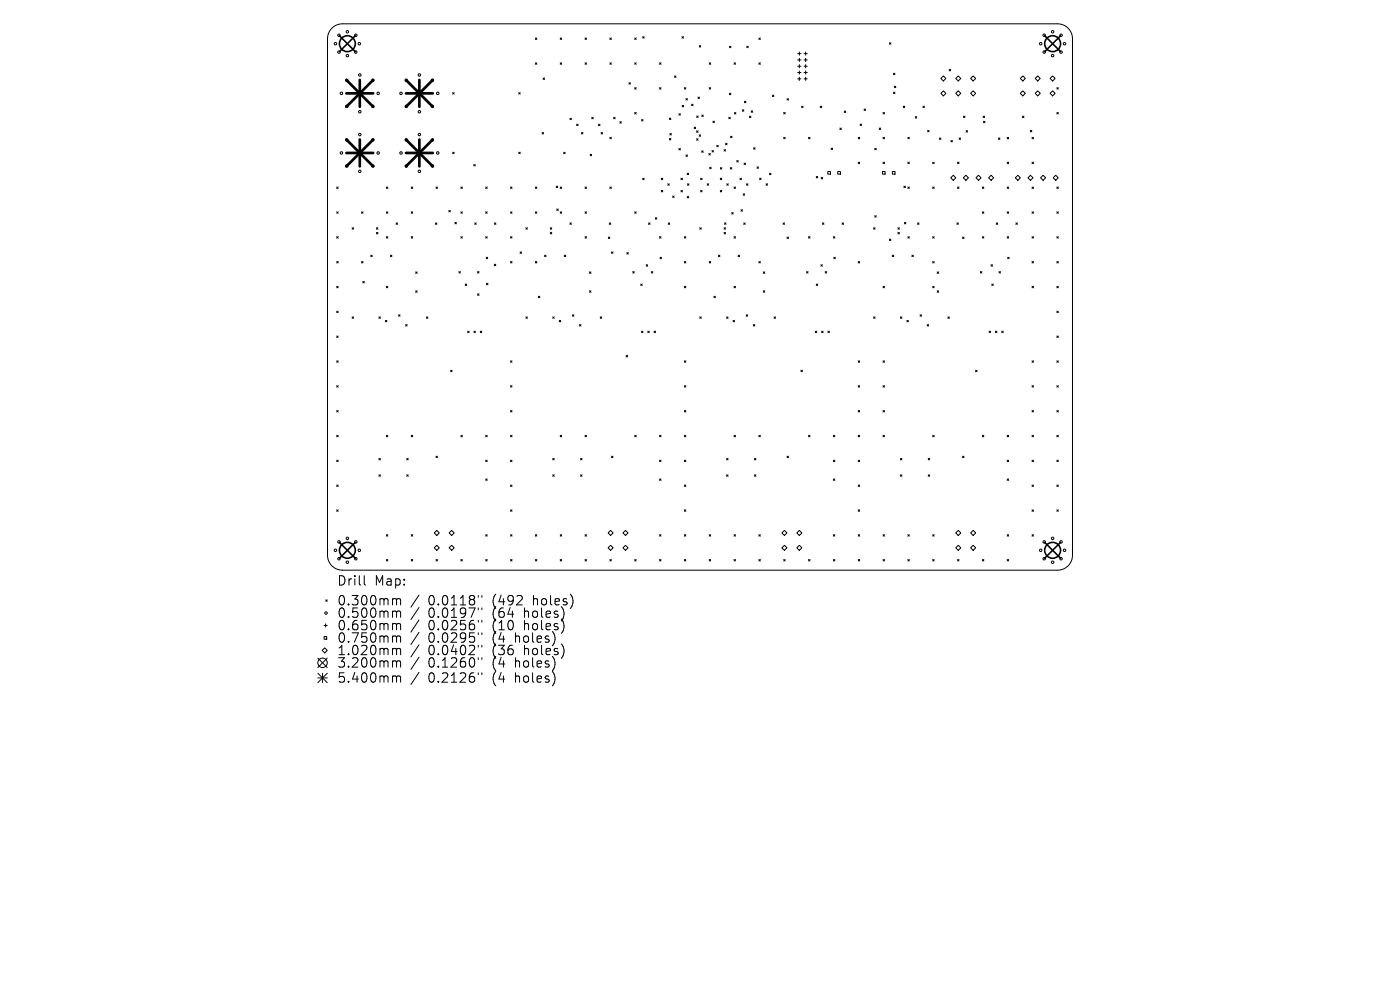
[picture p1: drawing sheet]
<svg xmlns="http://www.w3.org/2000/svg" width="297mm" height="210mm" viewBox="0 0 297 210" stroke-linecap="round" stroke-linejoin="round" font-family="sans-serif">
<defs><g id="words">
<g font-size="2.8">
<text x="71.4" y="124.5">Drill</text>
<text x="79.4" y="124.5">Map:</text>
<text x="71.4" y="128.7">0.300mm</text>
<text x="71.4" y="131.3">0.500mm</text>
<text x="90.9" y="128.7">0.0118&quot;</text>
<text x="90.9" y="131.3">0.0197&quot;</text>
<text x="104.6" y="128.7">(492</text>
<text x="104.6" y="131.3">(64</text>
<text x="111.5" y="131.3">holes)</text>
<text x="113.4" y="128.7">holes)</text>
<text x="71.4" y="134">0.650mm</text>
<text x="71.4" y="136.6">0.750mm</text>
<text x="90.9" y="134">0.0256&quot;</text>
<text x="90.9" y="136.6">0.0295&quot;</text>
<text x="104.6" y="134">(10</text>
<text x="104.6" y="136.6">(4</text>
<text x="109.6" y="136.6">holes)</text>
<text x="111.5" y="134">holes)</text>
<text x="71.4" y="139.3">1.020mm</text>
<text x="71.4" y="141.9">3.200mm</text>
<text x="90.9" y="139.3">0.0402&quot;</text>
<text x="90.9" y="141.9">0.1260&quot;</text>
<text x="104.6" y="139.3">(36</text>
<text x="104.6" y="141.9">(4</text>
<text x="109.6" y="141.9">holes)</text>
<text x="111.5" y="139.3">holes)</text>
<text x="71.4" y="145.1">5.400mm</text>
<text x="90.9" y="145.1">0.2126&quot;</text>
<text x="104.6" y="145.1">(4</text>
<text x="109.6" y="145.1">holes)</text>
</g>
</g></defs>
<g fill="none" stroke="#000" stroke-width=".21">
<path d="M70.5 5.9l.9-.6 1.2-.2h151.8a3.2 3.2 0 0 1 3.1 3.1v109.6a3.2 3.2 0 0 1-3.1 3.2h-151.8a3.2 3.2 0 0 1-3.1-3.2v-109.6l.3-1.4zM96 19.6l.3 .4M96.3 19.6l-.3 .4M110 19.6l.4 .4M110.4 19.6l-.4 .4M113.6 8.1l.3 .3M113.6 13.3l.3 .3M113.9 8.1l-.3 .3M113.9 13.3l-.3 .3M115.2 16.5l.3 .4M115.5 16.5l-.3 .4M118.8 8.1l.4 .3"/>
<path d="M118.8 13.3l.4 .3M119.2 8.1l-.4 .3M119.2 13.3l-.4 .3M124.1 8.1l.3 .3M124.1 13.3l.3 .3M124.4 13.3l-.3 .3M124.4 8.1l-.3 .3M129.4 13.3l.3 .3M129.4 8.1l.3 .3M129.7 8.1l-.3 .3M129.7 13.3l-.3 .3M133.4 17.5l.4 .4"/>
<path d="M133.8 17.5l-.4 .4M134.6 13.3l.4 .3M134.6 8.1l.4 .3M134.6 18.6l.4 .3M135 8.1l-.4 .3M135 13.3l-.4 .3M135 18.6l-.4 .3M136.3 7.8l.4 .3M136.7 7.8l-.4 .3M139.9 18.6l.3 .3M139.9 13.3l.3 .3M140.2 18.6l-.3 .3"/>
<path d="M140.2 13.3l-.3 .3M143.1 16.1l.3 .3M143.4 16.1l-.3 .3M144.7 7.8l.3 .3M145 7.8l-.3 .3M145.2 18.6l.3 .3M145.5 18.6l-.3 .3M148.3 9.7l.4 .3M148.7 9.7l-.4 .3M150.5 13.3l.3 .3M150.5 18.6l.3 .3M150.8 13.3l-.3 .3"/>
<path d="M150.8 18.6l-.3 .3M154.7 19.8l.3 .3M154.7 9.8l.4 .3M155 19.8l-.3 .3M155.1 9.8l-.4 .3M155.7 13.3l.3 .3M156 13.3l-.3 .3M158.4 9.8l.3 .3M158.7 9.8l-.3 .3M161 8.1l.3 .3M161 13.3l.3 .3M161.3 8.1l-.3 .3"/>
<path d="M161.3 13.3l-.3 .3M169.2 11.4h.7M169.2 12.7h.7M169.2 14.1h.7M169.2 15.4h.7M169.2 16.7h.7M169.6 11v.7M169.6 12.4v.7M169.6 13.7v.7M169.6 15v.7M169.6 16.4v.7M170.6 11.4h.7"/>
<path d="M170.6 12.7h.7M170.6 14.1h.7M170.6 15.4h.7M170.6 16.7h.7M170.9 11v.7M170.9 12.4v.7M170.9 13.7v.7M170.9 15v.7M170.9 16.4v.7M188.7 9.1l.3 .3M189 9.1l-.3 .3M189.5 15.5l.4 .3"/>
<path d="M189.5 19.5l.4 .4M189.7 18.3l.3 .3M189.9 15.5l-.4 .3M189.9 19.5l-.4 .4M190 18.3l-.3 .3M199.6 16.6l.5-.5 .6 .5-.6 .6zM199.6 19.8l.5-.5 .6 .5-.6 .5zM201.4 14.7l.3 .3M201.7 14.7l-.3 .3M202.8 19.8l.5-.5 .5 .5-.5 .5zM203.3 16.1l.5 .5-.5 .6-.5-.6zM205.9 19.8l.6-.5 .5 .5-.5 .5z"/>
<path d="M206.5 16.1l.5 .5-.5 .6-.6-.6zM216.4 19.8l.6-.5 .5 .5-.5 .5zM217 16.1l.5 .5-.5 .6-.6-.6zM220.1 16.1l.6 .5-.6 .6-.5-.6zM220.1 19.3l.6 .5-.6 .5-.5-.5zM222.8 19.8l.5-.5 .5 .5-.5 .5zM223.3 16.1l.5 .5-.5 .6-.5-.6zM224.2 18.6l.3 .3M224.5 18.6l-.3 .3M71.4 39.7l.3 .3M71.7 39.7l-.3 .3M82 39.7l.3 .3"/>
<path d="M82.3 39.7l-.3 .3M87.2 39.7l.3 .3M87.5 39.7l-.3 .3M92.5 39.7l.3 .3M92.8 39.7l-.3 .3M96 32.3l.3 .3M96.3 32.3l-.3 .3M97.8 39.7l.3 .3M98.1 39.7l-.3 .3M100.5 34.9l.3 .3M100.8 34.9l-.3 .3M103 39.7l.4 .3"/>
<path d="M103.4 39.7l-.4 .3M108.3 39.7l.3 .3M108.6 39.7l-.3 .3M110 32.3l.4 .3M110.4 32.3l-.4 .3M113.6 39.7l.3 .3M113.9 39.7l-.3 .3M115 28.1l.3 .3M115.3 28.1l-.3 .3M118 39.5l.3 .3M118.3 39.5l-.3 .3M118.8 39.7l.4 .3"/>
<path d="M119.2 39.7l-.4 .3M119.6 32.3l.3 .3M119.9 32.3l-.3 .3M120.9 25.1l.3 .3M121.2 25.1l-.3 .3M122.3 26.3l.3 .4M122.6 26.3l-.3 .4M123.3 28.1l.4 .3M123.7 28.1l-.4 .3M124.1 39.7l.3 .3M124.4 39.7l-.3 .3M125.2 32.7l.3 .3"/>
<path d="M125.5 32.7l-.3 .3M125.5 24.9l.4 .3M125.9 24.9l-.4 .3M127 26.3l.3 .4M127.3 26.3l-.3 .4M127.5 28.1l.3 .3M127.8 28.1l-.3 .3M129.4 29.1l.3 .3M129.4 39.7l.3 .3M129.7 39.7l-.3 .3M129.7 29.1l-.3 .3M130.2 24.9l.3 .3"/>
<path d="M130.5 24.9l-.3 .3M131.5 25.8l.3 .3M131.8 25.8l-.3 .3M134.6 23.9l.4 .3M135 23.9l-.4 .3M136.1 25.4l.3 .3M136.3 37.8l.4 .3M136.4 25.4l-.3 .3M136.7 37.8l-.4 .3M140.3 37.8l.3 .3M140.6 37.8l-.3 .3M141.7 39l.3 .3"/>
<path d="M142 39l-.3 .3M142 25.1l.3 .3M142 29.4l.3 .3M142.1 28.3l.3 .3M142.3 25.1l-.3 .3M142.3 29.4l-.3 .3M142.4 28.3l-.3 .3M144 24.1l.3 .3M144 31.5l.3 .3M144.3 24.1l-.3 .3M144.3 31.5l-.3 .3M144.5 37.8l.3 .3"/>
<path d="M144.7 22.4l.3 .3M144.8 37.8l-.3 .3M145 22.4l-.3 .3M145.5 20.9l.3 .3M145.5 32.9l.3 .3M145.8 36.7l.3 .3M145.8 20.9l-.3 .3M145.8 32.9l-.3 .3M145.8 39l.4 .3M146.1 36.7l-.3 .3M146.2 39l-.4 .3M146.7 22.1l.3 .3"/>
<path d="M147 22.1l-.3 .3M147.3 27l.3 .3M147.6 27l-.3 .3M147.8 27.8l.3 .3M147.8 29.4l.3 .3M147.8 24.6l.3 .3M148.1 20.6l.3 .3M148.1 27.8l-.3 .3M148.1 29.4l-.3 .3M148.1 24.6l-.3 .3M148.3 28.6l.3 .3M148.4 20.6l-.3 .3"/>
<path d="M148.6 37.8l.3 .3M148.6 28.6l-.3 .3M148.9 32l.3 .3M148.9 24.4l.3 .3M148.9 37.8l-.3 .3M149.2 32l-.3 .3M149.2 24.4l-.3 .3M150 39l.3 .3M150.3 39l-.3 .3M150.4 32.6l.3 .3M150.6 35.5l.3 .3M150.7 32.6l-.3 .3"/>
<path d="M150.9 35.5l-.3 .3M151 31.9l.4 .4M151.2 25.7l.4 .3M151.4 31.9l-.4 .4M151.6 25.7l-.4 .3M152.1 30.8l.3 .3M152.4 30.8l-.3 .3M152.8 37.8l.3 .3M152.8 35.6l.3 .3M153.1 37.8l-.3 .3M153.1 35.6l-.3 .3M153.6 31.7l.3 .3"/>
<path d="M153.9 31.7l-.3 .3M153.9 30.4l.3 .3M154.2 39l.3 .3M154.2 30.4l-.3 .3M154.5 39l-.3 .3M154.6 24.9l.3 .3M154.9 24.9l-.3 .3M154.9 35.6l.3 .3M155 28.9l.3 .3M155.2 35.6l-.3 .3M155.3 28.9l-.3 .3M155.7 39.7l.3 .3"/>
<path d="M155.8 23.9l.3 .3M156 39.7l-.3 .3M156.1 23.9l-.3 .3M156.3 34.1l.3 .3M156.6 34.1l-.3 .3M157 37.8l.3 .3M157.3 37.8l-.3 .3M157.5 23.3l.3 .3M157.8 23.3l-.3 .3M157.8 34.6l.4 .3M157.9 21.5l.3 .3M158.2 34.6l-.4 .3"/>
<path d="M158.2 21.5l-.3 .3M158.4 39l.3 .3M158.7 39l-.3 .3M159 24.7l.3 .3M159.3 24.7l-.3 .3M159.4 23.5l.3 .3M159.7 23.5l-.3 .3M159.9 31.3l.3 .3M160.2 31.3l-.3 .3M160.6 35.4l.3 .3M160.9 35.4l-.3 .3M161.1 37.8l.4 .3"/>
<path d="M161.5 37.8l-.4 .3M162.5 39l.3 .3M162.8 39l-.3 .3M163.2 36.8l.4 .3M163.6 36.8l-.4 .3M163.9 20.2l.3 .3M164.2 20.2l-.3 .3M166.3 29.1l.3 .3M166.3 23.9l.3 .3M166.6 23.9l-.3 .3M166.6 29.1l-.3 .3M167 20.9l.3 .3"/>
<path d="M167.3 20.9l-.3 .3M170.1 22.5l.3 .3M170.4 22.5l-.3 .3M171.5 29.1l.3 .3M171.8 29.1l-.3 .3M173.2 37.4l.3 .3M173.5 37.4l-.3 .3M174 22.5l.3 .3M174.2 37.6l.3 .4M174.3 22.5l-.3 .3M174.5 37.6l-.3 .4M175.6 36.4h.6v.5h-.6z"/>
<path d="M176.3 31.4l.3 .3M176.6 31.4l-.3 .3M177.7 36.4h.6v.5h-.6zM178.2 27.2l.3 .3M178.5 27.2l-.3 .3M179.1 23.5l.3 .4M179.4 23.5l-.3 .4M182.1 34.4l.3 .3M182.1 29.1l.3 .3M182.4 29.1l-.3 .3M182.4 34.4l-.3 .3M182.5 26.3l.3 .3"/>
<path d="M182.8 26.3l-.3 .3M183.3 23.1l.3 .3M183.6 23.1l-.3 .3M185.6 31.5l.3 .3M185.9 31.5l-.3 .3M186.5 27.2l.3 .3M186.8 27.2l-.3 .3M187.2 36.4h.6v.5h-.6zM187.3 34.4l.3 .3M187.3 23.9l.3 .3M187.3 29.1l.3 .3M187.6 23.9l-.3 .3"/>
<path d="M187.6 34.4l-.3 .3M187.6 29.1l-.3 .3M189.3 36.4h.6v.5h-.6zM191.6 22.5l.3 .3M191.8 39.5l.3 .3M191.9 22.5l-.3 .3M192.1 39.5l-.3 .3M192.6 39.7l.3 .3M192.6 29.1l.3 .3M192.6 34.4l.3 .3M192.9 34.4l-.3 .3M192.9 39.7l-.3 .3"/>
<path d="M192.9 29.1l-.3 .3M194.2 24.7l.3 .4M194.5 24.7l-.3 .4M195.8 22.5l.3 .3M196.1 22.5l-.3 .3M196.8 27.7l.3 .3M197.1 27.7l-.3 .3M197.9 34.4l.3 .3M197.9 39.7l.3 .3M198.2 34.4l-.3 .3M198.2 39.7l-.3 .3M199.3 29.3l.3 .3"/>
<path d="M199.6 29.3l-.3 .3M201.7 37.7l.5-.5 .6 .5-.6 .6zM201.7 29.8l.3 .3M202 29.8l-.3 .3M203.1 39.7l.3 .3M203.1 34.4l.3 .3M203.4 39.7l-.3 .3M203.4 34.4l-.3 .3M203.5 29.3l.3 .3M203.8 29.3l-.3 .3M204.4 24.6l.3 .3M204.7 24.6l-.3 .3"/>
<path d="M204.9 37.2l.5 .5-.5 .6-.5-.6zM205 27.7l.3 .3M205.3 27.7l-.3 .3M207.6 37.2l.5 .5-.5 .6-.5-.6zM208.4 39.7l.3 .3M208.6 24.6l.3 .3M208.6 25.7l.4 .3M208.7 39.7l-.3 .3M208.9 24.6l-.3 .3M209 25.7l-.4 .3M209.7 37.7l.6-.5 .5 .5-.5 .6zM211.8 29.3l.3 .3"/>
<path d="M212.1 29.3l-.3 .3M213.7 29.1l.3 .3M213.7 34.4l.3 .3M213.7 39.7l.3 .3M214 34.4l-.3 .3M214 39.7l-.3 .3M214 29.1l-.3 .3M215.4 37.7l.5-.5 .6 .5-.6 .6zM216.9 24.6l.3 .3M217.2 24.6l-.3 .3M218.6 27.7l.3 .3M218.6 37.2l.5 .5-.5 .6-.5-.6z"/>
<path d="M218.9 27.7l-.3 .3M218.9 34.4l.4 .3M218.9 29.1l.4 .3M218.9 39.7l.4 .3M219.3 29.1l-.4 .3M219.3 34.4l-.4 .3M219.3 39.7l-.4 .3M221.3 37.2l.5 .5-.5 .6-.6-.6zM223.4 37.7l.6-.5 .5 .5-.5 .6zM224.2 23.9l.3 .3M224.2 39.7l.3 .3M224.5 23.9l-.3 .3"/>
<path d="M224.5 39.7l-.3 .3M71.4 44.9l.3 .3M71.4 50.2l.3 .3M71.4 55.5l.3 .3M71.7 44.9l-.3 .3M71.7 50.2l-.3 .3M71.7 55.5l-.3 .3M74.7 48.3l.3 .3M75 48.3l-.3 .3M76.7 44.9l.3 .3M76.7 55.5l.3 .3M77 59.7l.3 .3"/>
<path d="M77 44.9l-.3 .3M77 55.5l-.3 .3M77.3 59.7l-.3 .3M78.7 54.1l.3 .3M79 54.1l-.3 .3M79.9 48.3l.3 .3M79.9 49.3l.3 .3M80.2 48.3l-.3 .3M80.2 49.3l-.3 .3M82 50.2l.3 .3M82 44.9l.3 .3M82.3 44.9l-.3 .3"/>
<path d="M82.3 50.2l-.3 .3M82.8 54.1l.3 .3M83.1 54.1l-.3 .3M84 47.3l.3 .3M84.3 47.3l-.3 .3M87.2 44.9l.3 .3M87.2 50.2l.3 .3M87.5 44.9l-.3 .3M87.5 50.2l-.3 .3M88.2 57.7l.3 .3M88.5 57.7l-.3 .3M92.4 47.3l.3 .3"/>
<path d="M92.7 47.3l-.3 .3M95.2 44.6l.3 .4M95.5 44.6l-.3 .4M96.5 47.2l.3 .3M96.8 47.2l-.3 .3M97.4 57.6l.3 .3M97.7 57.6l-.3 .3M97.8 44.9l.3 .3M97.8 50.2l.3 .3M98.1 44.9l-.3 .3M98.1 50.2l-.3 .3M100.7 47.3l.3 .3"/>
<path d="M101 47.3l-.3 .3M101.3 57.6l.3 .3M101.6 57.6l-.3 .3M103 50.2l.4 .3M103 44.9l.4 .3M103.1 54.6l.4 .3M103.4 44.9l-.4 .3M103.4 50.2l-.4 .3M103.5 54.6l-.4 .3M104.9 56.1l.3 .3M104.9 47.3l.3 .3M105.2 56.1l-.3 .3"/>
<path d="M105.2 47.3l-.3 .3M108.3 50.2l.3 .3M108.3 44.9l.3 .3M108.3 55.5l.3 .3M108.6 44.9l-.3 .3M108.6 55.5l-.3 .3M108.6 50.2l-.3 .3M110.3 53.4l.3 .3M110.6 53.4l-.3 .3M111.6 48.3l.3 .3M111.9 48.3l-.3 .3M113.6 55.5l.3 .3"/>
<path d="M113.6 44.9l.3 .3M113.9 55.5l-.3 .3M113.9 44.9l-.3 .3M115.5 54.1l.3 .3M115.8 54.1l-.3 .3M116.7 48.3l.4 .3M116.7 49.3l.4 .3M117.1 48.3l-.4 .3M117.1 49.3l-.4 .3M118.1 44.3l.3 .3M118.4 44.3l-.3 .3M118.8 44.9l.4 .3"/>
<path d="M119.2 44.9l-.4 .3M119.7 54.1l.3 .3M120 54.1l-.3 .3M120.9 47.3l.3 .3M121.2 47.3l-.3 .3M124.1 50.2l.3 .3M124.1 44.9l.3 .3M124.4 44.9l-.3 .3M124.4 50.2l-.3 .3M125.1 57.7l.3 .3M125.4 57.7l-.3 .3M129.1 50.3l.3 .3"/>
<path d="M129.2 47.3l.4 .3M129.4 50.3l-.3 .3M129.6 47.3l-.4 .3M129.7 53.4l.3 .3M130 53.4l-.3 .3M133 53.6l.3 .3M133.3 53.6l-.3 .3M134.2 57.6l.3 .3M134.5 57.6l-.3 .3M134.6 44.9l.4 .3M135 44.9l-.4 .3M137.1 56.2l.3 .3"/>
<path d="M137.4 56.2l-.3 .3M137.6 47.3l.3 .3M137.9 47.3l-.3 .3M138.2 57.6l.3 .3M138.5 57.6l-.3 .3M139 46.2l.3 .3M139.3 46.2l-.3 .3M139.9 50.2l.3 .3M140 54.6l.3 .3M140.2 50.2l-.3 .3M140.3 40.4l.3 .3M140.3 54.6l-.3 .3"/>
<path d="M140.6 40.4l-.3 .3M141.8 47.3l.3 .3M142.1 47.3l-.3 .3M142.7 41.6l.3 .3M143 41.6l-.3 .3M144.5 40.4l.3 .3M144.8 40.4l-.3 .3M145.2 50.2l.3 .3M145.2 55.5l.3 .3M145.5 50.2l-.3 .3M145.5 55.5l-.3 .3M145.8 41.7l.3 .3"/>
<path d="M146.1 41.7l-.3 .3M148.4 48.3l.4 .3M148.6 40.4l.3 .3M148.8 48.3l-.4 .3M148.9 40.4l-.3 .3M150.5 55.5l.3 .3M150.8 55.5l-.3 .3M152.4 54.1l.3 .3M152.7 54.1l-.3 .3M152.8 40.4l.3 .3M153.1 40.4l-.3 .3M153.6 48.3l.3 .3"/>
<path d="M153.6 49.3l.3 .3M153.7 47.3l.3 .3M153.9 48.3l-.3 .3M153.9 49.3l-.3 .3M154 47.3l-.3 .3M155.2 45.1l.3 .3M155.5 45.1l-.3 .3M155.7 50.2l.3 .3M156 50.2l-.3 .3M156.6 54.1l.3 .3M156.9 54.1l-.3 .3M157.2 44.5l.3 .3"/>
<path d="M157.5 44.5l-.3 .3M157.7 41.1l.3 .3M157.8 47.3l.3 .3M158 41.1l-.3 .3M158.1 47.3l-.3 .3M161 55.5l.3 .3M161.3 55.5l-.3 .3M161.9 57.7l.4 .3M162.3 57.7l-.4 .3M166.1 47.3l.3 .3M166.4 47.3l-.3 .3M167 50.3l.3 .3"/>
<path d="M167.3 50.3l-.3 .3M171.1 57.6l.3 .3M171.4 57.6l-.3 .3M171.5 50.2l.3 .3M171.8 50.2l-.3 .3M174.1 56.2l.4 .3M174.5 56.2l-.4 .3M174.5 47.3l.3 .3M174.8 47.3l-.3 .3M175.1 57.6l.3 .3M175.4 57.6l-.3 .3M176.8 50.2l.3 .3"/>
<path d="M176.9 54.6l.3 .3M177.1 50.2l-.3 .3M177.2 54.6l-.3 .3M178.6 47.3l.4 .3M179 47.3l-.4 .3M182.1 55.5l.3 .3M182.4 55.5l-.3 .3M185.3 48.3l.3 .3M185.6 45.8l.3 .3M185.6 48.3l-.3 .3M185.9 45.8l-.3 .3M188.7 50.7l.3 .3"/>
<path d="M189 50.7l-.3 .3M189.3 54.1l.3 .3M189.6 54.1l-.3 .3M190.5 48.3l.3 .3M190.5 49.3l.3 .3M190.8 48.3l-.3 .3M190.8 49.3l-.3 .3M191.9 47.2l.3 .3M192.2 47.2l-.3 .3M192.6 50.2l.3 .3M192.9 50.2l-.3 .3M193.5 54.1l.3 .3"/>
<path d="M193.8 54.1l-.3 .3M194.7 47.3l.3 .3M195 47.3l-.3 .3M197.9 55.5l.3 .3M197.9 50.2l.3 .3M198.2 50.2l-.3 .3M198.2 55.5l-.3 .3M198.8 57.7l.3 .3M199.1 57.7l-.3 .3M203 47.3l.3 .3M203.3 47.3l-.3 .3M204.2 50.3l.3 .3"/>
<path d="M204.5 50.3l-.3 .3M208 57.6l.3 .3M208.3 57.6l-.3 .3M208.4 44.9l.3 .3M208.4 50.2l.3 .3M208.7 44.9l-.3 .3M208.7 50.2l-.3 .3M210.2 56.2l.4 .3M210.6 56.2l-.4 .3M211.3 47.3l.4 .3M211.7 47.3l-.4 .3M211.9 57.6l.4 .3"/>
<path d="M212.3 57.6l-.4 .3M213.7 50.2l.3 .3M213.7 44.9l.3 .3M213.8 54.6l.3 .3M214 44.9l-.3 .3M214 50.2l-.3 .3M214.1 54.6l-.3 .3M215.5 47.3l.3 .3M215.8 47.3l-.3 .3M218.9 50.2l.4 .3M218.9 44.9l.4 .3M218.9 55.5l.4 .3"/>
<path d="M219.3 50.2l-.4 .3M219.3 55.5l-.4 .3M219.3 44.9l-.4 .3M224.2 50.2l.3 .3M224.2 44.9l.3 .3M224.2 55.5l.3 .3M224.5 44.9l-.3 .3M224.5 50.2l-.3 .3M224.5 55.5l-.3 .3M71.4 60.7l.3 .4M71.4 66l.3 .3M71.4 71.3l.3 .3"/>
<path d="M71.4 76.5l.3 .4M71.7 60.7l-.3 .4M71.7 66l-.3 .3M71.7 71.3l-.3 .3M71.7 76.5l-.3 .4M74.7 67.2l.3 .3M75 67.2l-.3 .3M80.4 67.2l.3 .3M80.7 67.2l-.3 .3M81.8 68l.3 .3M82 60.7l.3 .4M82.1 68l-.3 .3"/>
<path d="M82.3 60.7l-.3 .4M84.6 66.8l.3 .3M84.9 66.8l-.3 .3M86.1 68.8l.3 .4M86.4 68.8l-.3 .4M88.2 61.7l.3 .3M88.5 61.7l-.3 .3M90.5 67.2l.3 .3M90.8 67.2l-.3 .3M95.6 78.5l.3 .4M95.9 78.5l-.3 .4M98.7 60.2l.3 .4"/>
<path d="M99 60.2l-.3 .4M99.2 70.2l.3 .4M99.5 70.2l-.3 .4M100.5 70.2l.4 .4M100.9 70.2l-.4 .4M101.3 62.3l.3 .3M101.6 62.3l-.3 .3M101.9 70.2l.3 .4M102.2 70.2l-.3 .4M103.2 60.1l.3 .3M103.5 60.1l-.3 .3M108.3 76.5l.3 .4"/>
<path d="M108.6 76.5l-.3 .4M111.6 67.2l.3 .3M111.9 67.2l-.3 .3M114.2 62.8l.3 .4M114.5 62.8l-.3 .4M117.3 67.2l.3 .3M117.6 67.2l-.3 .3M118.6 68l.4 .3M119 68l-.4 .3M121.4 66.8l.3 .3M121.7 66.8l-.3 .3M122.9 68.8l.4 .4"/>
<path d="M123.3 68.8l-.4 .4M125.1 61.7l.3 .3M125.4 61.7l-.3 .3M127.3 67.2l.3 .3M127.6 67.2l-.3 .3M132.8 75.4l.3 .3M133.1 75.4l-.3 .3M135.9 60.2l.3 .4M136.1 70.2l.3 .4M136.2 60.2l-.3 .4M136.4 70.2l-.3 .4M137.4 70.2l.3 .4"/>
<path d="M137.7 70.2l-.3 .4M138.8 70.2l.3 .4M139.1 70.2l-.3 .4M145.2 60.7l.3 .4M145.2 76.5l.3 .4M145.5 60.7l-.3 .4M145.5 76.5l-.3 .4M148.4 67.2l.4 .3M148.8 67.2l-.4 .3M151.4 62.8l.4 .4M151.8 62.8l-.4 .4M154.1 67.2l.4 .3"/>
<path d="M154.5 67.2l-.4 .3M155.5 68l.3 .3M155.7 60.7l.3 .4M155.8 68l-.3 .3M156 60.7l-.3 .4M158.3 66.8l.3 .3M158.6 66.8l-.3 .3M159.8 68.8l.3 .4M160.1 68.8l-.3 .4M161.9 61.7l.4 .3M162.3 61.7l-.4 .3M164.2 67.2l.3 .3"/>
<path d="M164.5 67.2l-.3 .3M169.9 78.5l.3 .4M170.2 78.5l-.3 .4M173 70.2l.3 .4M173.2 60.2l.3 .4M173.3 70.2l-.3 .4M173.5 60.2l-.3 .4M174.3 70.2l.3 .4M174.6 70.2l-.3 .4M175.6 70.2l.4 .4M176 70.2l-.4 .4M182.1 76.5l.3 .4"/>
<path d="M182.4 76.5l-.3 .4M185.3 67.2l.3 .3M185.6 67.2l-.3 .3M187.3 60.7l.3 .4M187.3 76.5l.3 .4M187.6 60.7l-.3 .4M187.6 76.5l-.3 .4M191 67.2l.3 .3M191.3 67.2l-.3 .3M192.4 68l.3 .3M192.7 68l-.3 .3M195.2 66.8l.3 .3"/>
<path d="M195.5 66.8l-.3 .3M196.7 68.8l.3 .4M197 68.8l-.3 .4M197.9 60.7l.3 .4M198.2 60.7l-.3 .4M198.8 61.7l.3 .3M199.1 61.7l-.3 .3M201.1 67.2l.3 .3M201.4 67.2l-.3 .3M207 78.5l.3 .4M207.3 78.5l-.3 .4M209.8 70.2l.4 .4"/>
<path d="M210.2 70.2l-.4 .4M210.4 60.2l.3 .4M210.7 60.2l-.3 .4M211.2 70.2l.3 .4M211.5 70.2l-.3 .4M212.5 70.2l.3 .4M212.8 70.2l-.3 .4M218.9 60.7l.4 .4M218.9 76.5l.4 .4M219.3 60.7l-.4 .4M219.3 76.5l-.4 .4M224.2 76.5l.3 .4"/>
<path d="M224.2 66l.3 .3M224.2 60.7l.3 .4M224.2 71.3l.3 .3M224.5 66l-.3 .3M224.5 71.3l-.3 .3M224.5 76.5l-.3 .4M224.5 60.7l-.3 .4M71.4 81.8l.3 .3M71.4 87.1l.3 .3M71.4 92.3l.3 .4M71.4 97.6l.3 .3M71.7 81.8l-.3 .3"/>
<path d="M71.7 87.1l-.3 .3M71.7 92.3l-.3 .4M71.7 97.6l-.3 .3M80.4 97.2l.3 .4M80.7 97.2l-.3 .4M82 92.3l.3 .4M82.3 92.3l-.3 .4M86.3 97.2l.3 .4M86.6 97.2l-.3 .4M87.2 92.3l.3 .4M87.5 92.3l-.3 .4M92.5 96.8l.3 .3"/>
<path d="M92.8 96.8l-.3 .3M97.8 92.3l.3 .4M98.1 92.3l-.3 .4M103 97.6l.4 .3M103 92.3l.4 .4M103.4 92.3l-.4 .4M103.4 97.6l-.4 .3M108.3 81.8l.3 .3M108.3 97.6l.3 .3M108.3 87.1l.3 .3M108.3 92.3l.3 .4M108.6 87.1l-.3 .3"/>
<path d="M108.6 92.3l-.3 .4M108.6 97.6l-.3 .3M108.6 81.8l-.3 .3M117.3 97.2l.3 .4M117.6 97.2l-.3 .4M118.8 92.3l.4 .4M119.2 92.3l-.4 .4M123.2 97.2l.3 .4M123.5 97.2l-.3 .4M124.1 92.3l.3 .4M124.4 92.3l-.3 .4M129.7 96.8l.3 .3"/>
<path d="M130 96.8l-.3 .3M134.6 92.3l.4 .4M135 92.3l-.4 .4M139.9 97.6l.3 .3M139.9 92.3l.3 .4M140.2 92.3l-.3 .4M140.2 97.6l-.3 .3M145.2 81.8l.3 .3M145.2 97.6l.3 .3M145.2 87.1l.3 .3M145.2 92.3l.3 .4M145.5 81.8l-.3 .3"/>
<path d="M145.5 87.1l-.3 .3M145.5 92.3l-.3 .4M145.5 97.6l-.3 .3M154.1 97.2l.4 .4M154.5 97.2l-.4 .4M155.7 92.3l.3 .4M156 92.3l-.3 .4M160 97.2l.4 .4M160.4 97.2l-.4 .4M161 92.3l.3 .4M161.3 92.3l-.3 .4M167 96.8l.3 .3"/>
<path d="M167.3 96.8l-.3 .3M171.5 92.3l.3 .4M171.8 92.3l-.3 .4M176.8 97.6l.3 .3M176.8 92.3l.3 .4M177.1 92.3l-.3 .4M177.1 97.6l-.3 .3M182.1 81.8l.3 .3M182.1 97.6l.3 .3M182.1 87.1l.3 .3M182.1 92.3l.3 .4M182.4 87.1l-.3 .3"/>
<path d="M182.4 92.3l-.3 .4M182.4 97.6l-.3 .3M182.4 81.8l-.3 .3M187.3 81.8l.3 .3M187.3 92.3l.3 .4M187.3 87.1l.3 .3M187.6 81.8l-.3 .3M187.6 87.1l-.3 .3M187.6 92.3l-.3 .4M191 97.2l.3 .4M191.3 97.2l-.3 .4M196.9 97.2l.3 .4"/>
<path d="M197.2 97.2l-.3 .4M197.9 92.3l.3 .4M198.2 92.3l-.3 .4M204.2 96.8l.3 .3M204.5 96.8l-.3 .3M208.4 92.3l.3 .4M208.7 92.3l-.3 .4M213.7 92.3l.3 .4M213.7 97.6l.3 .3M214 92.3l-.3 .4M214 97.6l-.3 .3M218.9 81.8l.4 .3"/>
<path d="M218.9 97.6l.4 .3M218.9 87.1l.4 .3M218.9 92.3l.4 .4M219.3 81.8l-.4 .3M219.3 87.1l-.4 .3M219.3 92.3l-.4 .4M219.3 97.6l-.4 .3M224.2 87.1l.3 .3M224.2 81.8l.3 .3M224.2 92.3l.3 .4M224.2 97.6l.3 .3M224.5 87.1l-.3 .3"/>
<path d="M224.5 92.3l-.3 .4M224.5 97.6l-.3 .3M224.5 81.8l-.3 .3M71.4 102.9l.3 .3M71.4 108.2l.3 .3M71.7 102.9l-.3 .3M71.7 108.2l-.3 .3M80.4 100.7l.3 .3M80.7 100.7l-.3 .3M82 113.4l.3 .3M82 118.7l.3 .3M82.3 113.4l-.3 .3"/>
<path d="M82.3 118.7l-.3 .3M86.3 100.7l.3 .3M86.6 100.7l-.3 .3M87.2 118.7l.3 .3M87.2 113.4l.3 .3M87.5 113.4l-.3 .3M87.5 118.7l-.3 .3M92.1 113l.6-.5 .5 .5-.5 .6zM92.5 118.7l.3 .3M92.7 115.7l.5 .5-.5 .5-.6-.5zM92.8 118.7l-.3 .3M95.8 112.5l.6 .5-.6 .6-.5-.6z"/>
<path d="M95.8 115.7l.6 .5-.6 .5-.5-.5zM97.8 118.7l.3 .3M98.1 118.7l-.3 .3M103 113.4l.4 .3M103 101.6l.4 .3M103 118.7l.4 .3M103.4 113.4l-.4 .3M103.4 101.6l-.4 .3M103.4 118.7l-.4 .3M108.3 113.4l.3 .3M108.3 102.9l.3 .3M108.3 108.2l.3 .3"/>
<path d="M108.3 118.7l.3 .3M108.6 102.9l-.3 .3M108.6 108.2l-.3 .3M108.6 113.4l-.3 .3M108.6 118.7l-.3 .3M113.6 113.4l.3 .3M113.6 118.7l.3 .3M113.9 113.4l-.3 .3M113.9 118.7l-.3 .3M117.3 100.7l.3 .3M117.6 100.7l-.3 .3M118.8 113.4l.4 .3"/>
<path d="M118.8 118.7l.4 .3M119.2 113.4l-.4 .3M119.2 118.7l-.4 .3M123.2 100.7l.3 .3M123.5 100.7l-.3 .3M124.1 118.7l.3 .3M124.1 113.4l.3 .3M124.4 113.4l-.3 .3M124.4 118.7l-.3 .3M129 113l.5-.5 .6 .5-.6 .6zM129.4 118.7l.3 .3M129.5 115.7l.6 .5-.6 .5-.5-.5z"/>
<path d="M129.7 118.7l-.3 .3M132.2 113l.5-.5 .5 .5-.5 .6zM132.2 116.2l.5-.5 .5 .5-.5 .5zM134.6 118.7l.4 .3M135 118.7l-.4 .3M139.9 113.4l.3 .3M139.9 101.6l.3 .3M139.9 118.7l.3 .3M140.2 113.4l-.3 .3M140.2 101.6l-.3 .3M140.2 118.7l-.3 .3M145.2 113.4l.3 .3"/>
<path d="M145.2 102.9l.3 .3M145.2 108.2l.3 .3M145.2 118.7l.3 .3M145.5 102.9l-.3 .3M145.5 108.2l-.3 .3M145.5 113.4l-.3 .3M145.5 118.7l-.3 .3M150.5 118.7l.3 .3M150.5 113.4l.3 .3M150.8 113.4l-.3 .3M150.8 118.7l-.3 .3M154.1 100.7l.4 .3"/>
<path d="M154.5 100.7l-.4 .3M155.7 113.4l.3 .3M155.7 118.7l.3 .3M156 113.4l-.3 .3M156 118.7l-.3 .3M160 100.7l.4 .3M160.4 100.7l-.4 .3M161 118.7l.3 .3M161 113.4l.3 .3M161.3 113.4l-.3 .3M161.3 118.7l-.3 .3M166.3 118.7l.3 .3"/>
<path d="M166.4 112.5l.6 .5-.6 .6-.5-.6zM166.4 115.7l.6 .5-.6 .5-.5-.5zM166.6 118.7l-.3 .3M169.6 112.5l.5 .5-.5 .6-.6-.6zM169.6 115.7l.5 .5-.5 .5-.6-.5zM171.5 118.7l.3 .3M171.8 118.7l-.3 .3M176.8 113.4l.3 .3M176.8 101.6l.3 .3M176.8 118.7l.3 .3M177.1 113.4l-.3 .3M177.1 101.6l-.3 .3"/>
<path d="M177.1 118.7l-.3 .3M182.1 113.4l.3 .3M182.1 102.9l.3 .3M182.1 108.2l.3 .3M182.1 118.7l.3 .3M182.4 102.9l-.3 .3M182.4 108.2l-.3 .3M182.4 113.4l-.3 .3M182.4 118.7l-.3 .3M187.3 118.7l.3 .3M187.3 113.4l.3 .3M187.6 113.4l-.3 .3"/>
<path d="M187.6 118.7l-.3 .3M191 100.7l.3 .3M191.3 100.7l-.3 .3M192.6 113.4l.3 .3M192.6 118.7l.3 .3M192.9 113.4l-.3 .3M192.9 118.7l-.3 .3M196.9 100.7l.3 .3M197.2 100.7l-.3 .3M197.9 118.7l.3 .3M197.9 113.4l.3 .3M198.2 113.4l-.3 .3"/>
<path d="M198.2 118.7l-.3 .3M203.1 118.7l.3 .3M203.3 112.5l.5 .5-.5 .6-.5-.6zM203.3 115.7l.5 .5-.5 .5-.5-.5zM203.4 118.7l-.3 .3M206.5 112.5l.5 .5-.5 .6-.6-.6zM206.5 115.7l.5 .5-.5 .5-.6-.5zM208.4 118.7l.3 .3M208.7 118.7l-.3 .3M213.7 101.6l.3 .3M213.7 113.4l.3 .3M213.7 118.7l.3 .3"/>
<path d="M214 113.4l-.3 .3M214 101.6l-.3 .3M214 118.7l-.3 .3M218.9 113.4l.4 .3M218.9 102.9l.4 .3M218.9 108.2l.4 .3M219.3 102.9l-.4 .3M219.3 108.2l-.4 .3M219.3 113.4l-.4 .3M224.2 108.2l.3 .3M224.2 102.9l.3 .3M224.5 102.9l-.3 .3"/>
<path d="M224.5 108.2l-.3 .3M67.4 139.6l2 2M68.4 138l.5-.6 .5 .6-.5 .5zM68.7 132.7h.7M68.8 135h.5v.6h-.5zM69.1 132.3v.7M69.1 127.2l.3 .4M69.4 127.2l-.3 .4M69.4 139.6l-2 2M77.3 122.1v1.7l.3 .3M83.6 127l.4 .1 .1 .2M83.6 129.6h.2l.3 .3"/>
<path d="M83.6 132.3h.2l.3 .3M83.6 134.9h.2l.3 .3M83.6 137.5l.4 .1 .1 .2M84.1 127.3l.3-.3 .5 .1 .1 1.2M84.1 127.3v1M84.1 129.9v1.1M84.1 132.6v1M84.1 135.2v1M84.1 137.8v1.1M84.1 129.9l.3-.3 .5 .1 .1 1.3M84.1 132.6l.3-.3 .5 .1 .1 1.2M84.1 135.2l.3-.3 .5 .1 .1 1.2"/>
<path d="M84.1 137.8l.3-.3 .5 .1 .1 1.3M88.9 126.2l-1.7 2.6M88.9 128.9l-1.7 2.5M88.9 131.5l-1.7 2.6M88.9 134.1l-1.7 2.6M88.9 136.8l-1.7 2.6M88.9 139.4l-1.7 2.6M101.5 126.3v.4M101.5 129v.3M101.5 131.6v.4M101.5 134.2v.4M101.5 136.9v.4"/>
<path d="M101.5 139.5v.4M102.2 126.3v.4M102.2 129v.3M102.2 131.6v.4M102.2 134.2v.4M102.2 136.9v.4M102.2 139.5v.4M67.4 142.8l2 2M67.4 143.8h2M68.4 142.8v2M69.4 142.8l-2 2M83.6 140.2l.4 .1 .1 .2"/>
<path d="M83.6 143.4h.2l.3 .3M84.1 140.5v1M84.1 143.7v1M84.1 140.5l.3-.3 .5 .1 .1 1.2M84.1 143.7l.3-.3 .5 .1 .1 1.2M88.9 142.6l-1.7 2.6M101.5 142.7v.4M102.2 142.7v.4"/>
<circle cx="71.2" cy="9.3" r=".26"/>
<circle cx="71.9" cy="7.5" r=".26"/>
<circle cx="71.9" cy="11.1" r=".26"/>
<circle cx="72.4" cy="19.8" r=".26"/>
<circle cx="73.6" cy="17" r=".26"/>
<circle cx="73.7" cy="6.7" r=".26"/>
<circle cx="73.7" cy="11.8" r=".26"/>
<circle cx="75.5" cy="11.1" r=".26"/>
<circle cx="75.5" cy="7.5" r=".26"/>
<circle cx="76.2" cy="9.3" r=".26"/>
<circle cx="76.3" cy="15.9" r=".26"/>
<circle cx="79.1" cy="17" r=".26"/>
<circle cx="80.2" cy="19.8" r=".26"/>
<circle cx="85.1" cy="19.8" r=".26"/>
<circle cx="86.2" cy="17" r=".26"/>
<circle cx="89" cy="15.9" r=".26"/>
<circle cx="91.7" cy="17" r=".26"/>
<circle cx="92.9" cy="19.8" r=".26"/>
<circle cx="220.8" cy="9.3" r=".26"/>
<circle cx="221.5" cy="11.1" r=".26"/>
<circle cx="221.5" cy="7.5" r=".26"/>
<circle cx="223.3" cy="6.7" r=".26"/>
<circle cx="223.3" cy="11.8" r=".26"/>
<circle cx="225.1" cy="11.1" r=".26"/>
<circle cx="225.1" cy="7.5" r=".26"/>
<circle cx="225.8" cy="9.3" r=".26"/>
<circle cx="72.4" cy="32.4" r=".26"/>
<circle cx="73.6" cy="29.7" r=".26"/>
<circle cx="73.6" cy="35.2" r=".26"/>
<circle cx="73.6" cy="22.6" r=".26"/>
<circle cx="76.3" cy="28.5" r=".26"/>
<circle cx="76.3" cy="36.3" r=".26"/>
<circle cx="76.3" cy="23.7" r=".26"/>
<circle cx="79.1" cy="22.6" r=".26"/>
<circle cx="79.1" cy="35.2" r=".26"/>
<circle cx="79.1" cy="29.7" r=".26"/>
<circle cx="80.2" cy="32.4" r=".26"/>
<circle cx="85.1" cy="32.4" r=".26"/>
<circle cx="86.2" cy="22.6" r=".26"/>
<circle cx="86.2" cy="35.2" r=".26"/>
<circle cx="86.2" cy="29.7" r=".26"/>
<circle cx="89" cy="28.5" r=".26"/>
<circle cx="89" cy="36.3" r=".26"/>
<circle cx="89" cy="23.7" r=".26"/>
<circle cx="91.7" cy="29.7" r=".26"/>
<circle cx="91.7" cy="22.6" r=".26"/>
<circle cx="91.7" cy="35.2" r=".26"/>
<circle cx="92.9" cy="32.4" r=".26"/>
<circle cx="71.2" cy="116.7" r=".26"/>
<circle cx="71.9" cy="114.9" r=".26"/>
<circle cx="71.9" cy="118.5" r=".26"/>
<circle cx="73.7" cy="114.2" r=".26"/>
<circle cx="73.7" cy="119.3" r=".26"/>
<circle cx="75.5" cy="118.5" r=".26"/>
<circle cx="75.5" cy="114.9" r=".26"/>
<circle cx="76.2" cy="116.7" r=".26"/>
<circle cx="220.8" cy="116.7" r=".26"/>
<circle cx="221.5" cy="114.9" r=".26"/>
<circle cx="221.5" cy="118.5" r=".26"/>
<circle cx="223.3" cy="114.2" r=".26"/>
<circle cx="223.3" cy="119.3" r=".26"/>
<circle cx="225.1" cy="118.5" r=".26"/>
<circle cx="225.1" cy="114.9" r=".26"/>
<circle cx="225.8" cy="116.7" r=".26"/>
<circle cx="69.2" cy="130" r=".26"/>
<circle cx="68.4" cy="140.6" r="1"/>
</g>
<g fill="none" stroke="#000" stroke-width=".34">
<path d="M72 7.6l3.4 3.4M75.4 7.6l-3.4 3.4M221.6 7.6l3.4 3.4M225 7.6l-3.4 3.4M72 115.1l3.4 3.3M75.4 115.1l-3.4 3.3M221.6 115.1l3.4 3.3M225 115.1l-3.4 3.3"/>
<circle cx="73.7" cy="9.3" r="1.69"/>
<circle cx="223.3" cy="9.3" r="1.69"/>
<circle cx="73.7" cy="116.7" r="1.69"/>
<circle cx="223.3" cy="116.7" r="1.69"/>
</g>
<g fill="none" stroke="#000" stroke-width=".57">
<path d="M73.5 17l5.7 5.6M73.5 19.8h5.7M76.3 17v5.6M79.2 17l-5.7 5.6M86.1 19.8h5.7M86.1 17l5.7 5.6M89 17v5.6M91.8 17l-5.7 5.6M73.5 29.6l5.7 5.7M73.5 32.4h5.7M76.3 29.6v5.7M79.2 29.6l-5.7 5.7"/>
<path d="M86.1 32.4h5.7M86.1 29.6l5.7 5.7M89 29.6v5.7M91.8 29.6l-5.7 5.7"/>
</g>
<use href="#words"/>
</svg>
